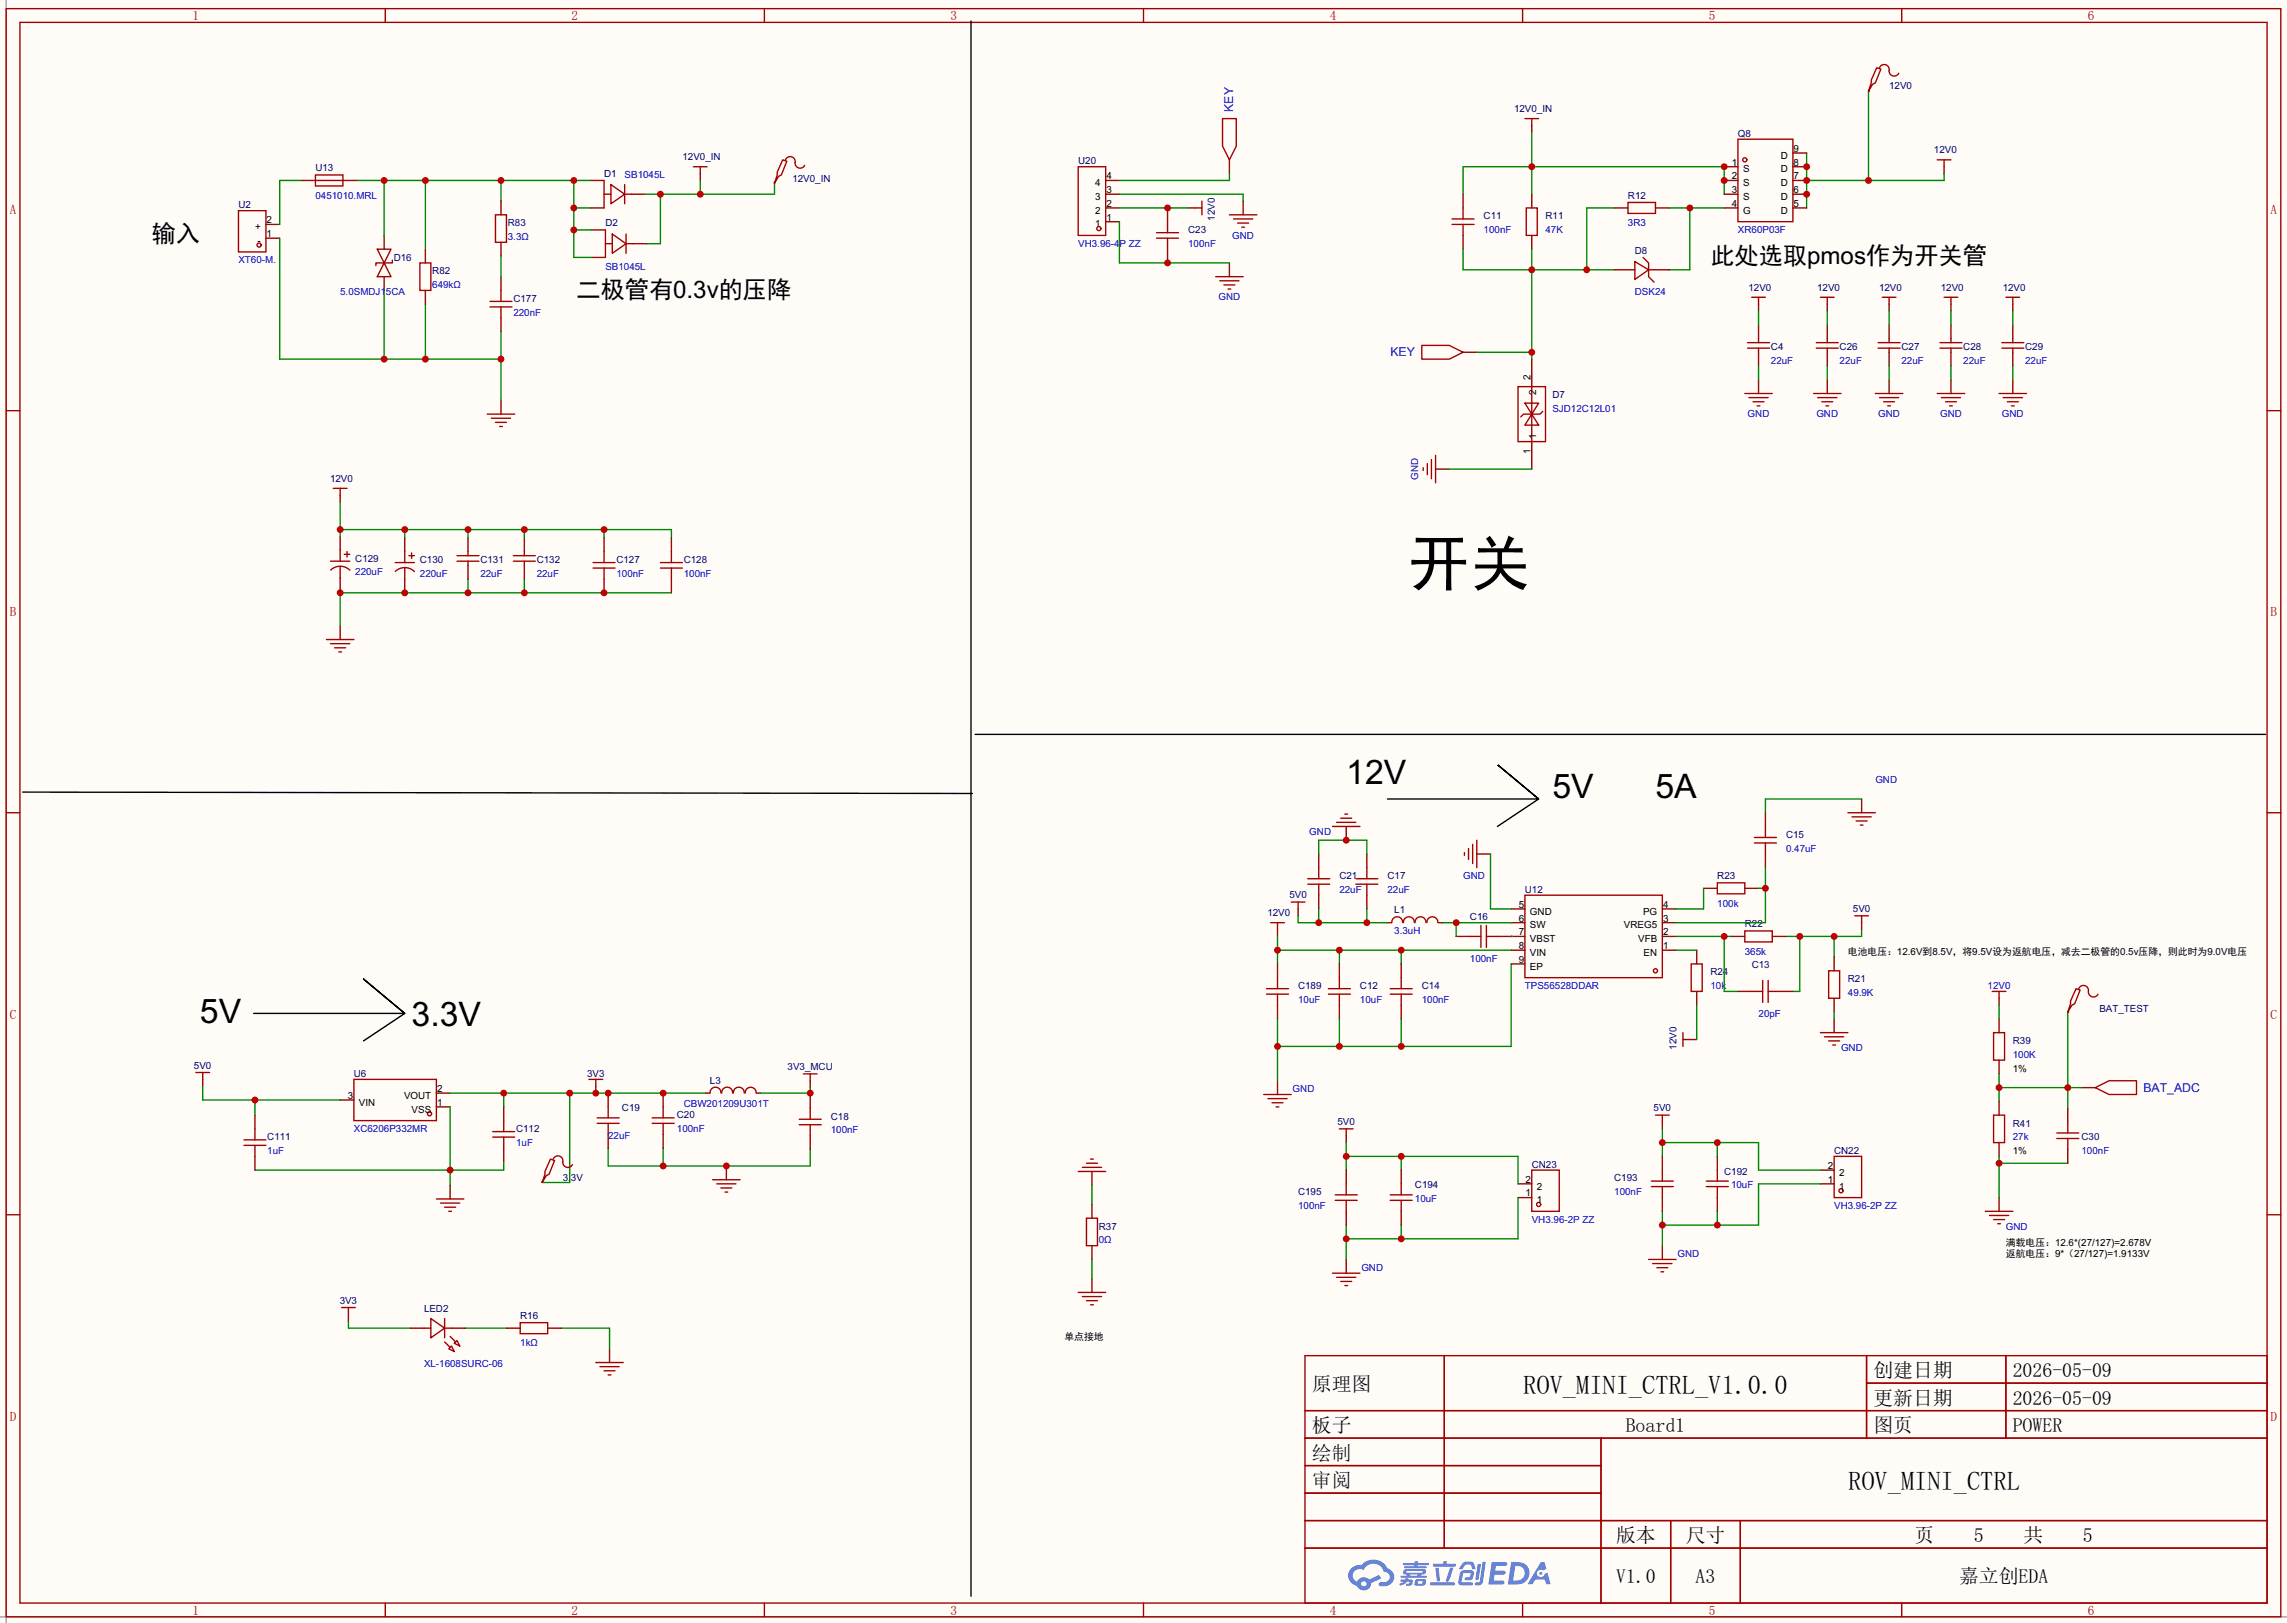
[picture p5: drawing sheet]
<svg xmlns="http://www.w3.org/2000/svg" width="423mm" height="300mm" viewBox="0 0 423 300" stroke-linecap="round" stroke-linejoin="round" font-family="sans-serif">
<defs><g id="words">
<text font-size="11.3" x="260.2" y="108.1">开关</text>
<g font-size="6.3">
<text x="248.8" y="144.9">12V</text>
<text x="286.9" y="147.4">5V</text>
<text x="305.9" y="147.4">5A</text>
<text x="37" y="189.1">5V</text>
<text x="76.1" y="189.6">3.3V</text>
</g>
<g font-size="4.9">
<text x="281.5" y="257.7">ROV_MINI_CTRL_V1.0.0</text>
<text x="341.6" y="275.4">ROV_MINI_CTRL</text>
</g>
<g font-size="4.5">
<text x="28.1" y="44.7">输入</text>
<text x="316.1" y="48.8">此处选取pmos作为开关管</text>
<text x="106.6" y="55.1">二极管有0.3v的压降</text>
</g>
<g font-size="3.7">
<text x="242.4" y="257">原理图</text>
<text x="346.2" y="254.5">创建日期</text>
<text x="372" y="254.5">2026-05-09</text>
<text x="346.2" y="259.6">更新日期</text>
<text x="372" y="259.6">2026-05-09</text>
<text x="242.4" y="264.7">板子</text>
<text x="242.4" y="269.7">绘制</text>
<text x="300.4" y="264.7">Board1</text>
<text x="346.2" y="264.7">图页</text>
<text x="372" y="264.7">POWER</text>
<text x="242.4" y="274.8">审阅</text>
<text x="298.7" y="285">版本</text>
<text x="311.5" y="285">尺寸</text>
<text x="353.8" y="285">页</text>
<text x="364.8" y="285">5</text>
<text x="374" y="285">共</text>
<text x="385" y="285">5</text>
<text x="298.7" y="292.6">V1.0</text>
<text x="313.4" y="292.6">A3</text>
<text x="362.1" y="292.6">嘉立创EDA</text>
</g>
<g font-size="2.4" fill="#a00000">
<text x="35.6" y="3.7">1</text>
<text x="105.6" y="3.7">2</text>
<text x="175.7" y="3.7">3</text>
<text x="245.7" y="3.7">4</text>
<text x="315.8" y="3.7">5</text>
<text x="385.9" y="3.7">6</text>
<text x="1.8" y="39.6">A</text>
<text x="419.6" y="39.6">A</text>
<text x="1.8" y="113.9">B</text>
<text x="419.6" y="113.9">B</text>
<text x="1.8" y="188.2">C</text>
<text x="419.6" y="188.2">C</text>
<text x="1.8" y="262.5">D</text>
<text x="419.6" y="262.5">D</text>
<text x="35.6" y="298.4">1</text>
<text x="105.6" y="298.4">2</text>
<text x="175.7" y="298.4">3</text>
<text x="245.7" y="298.4">4</text>
<text x="315.8" y="298.4">5</text>
<text x="385.9" y="298.4">6</text>
</g>
<g font-size="2.3" fill="#00f">
<text x="227.9" y="20.6" transform="rotate(-90 227.9 20.6)">KEY</text>
<text x="257" y="65.8">KEY</text>
<text x="396.1" y="201.7">BAT_ADC</text>
</g>
<g font-size="1.8" fill="#000080">
<text x="349.1" y="16.4">12V0</text>
<text x="279.8" y="20.7">12V0_IN</text>
<text x="126.1" y="29.6">12V0_IN</text>
<text x="321.2" y="25.3">Q8</text>
<text x="357.4" y="28.3">12V0</text>
<text x="58.3" y="31.6">U13</text>
<text x="111.6" y="32.7">D1</text>
<text x="146.4" y="33.7">12V0_IN</text>
<text x="199.3" y="30.4">U20</text>
<text x="44.1" y="38.5">U2</text>
<text x="93.9" y="41.8">R83</text>
<text x="111.9" y="41.8">D2</text>
<text x="224.5" y="40.8" transform="rotate(-90 224.5 40.8)">12V0</text>
<text x="274.2" y="40.5">C11</text>
<text x="285.6" y="40.5">R11</text>
<text x="300.9" y="36.7">R12</text>
<text x="219.6" y="43.1">C23</text>
<text x="302.1" y="46.9">D8</text>
<text x="72.8" y="48.2">D16</text>
<text x="79.9" y="50.7">R82</text>
<text x="323.1" y="53.7">12V0</text>
<text x="335.8" y="53.7">12V0</text>
<text x="347.3" y="53.7">12V0</text>
<text x="358.7" y="53.7">12V0</text>
<text x="370.1" y="53.7">12V0</text>
<text x="94.9" y="55.8">C177</text>
<text x="327.3" y="64.7">C4</text>
<text x="340" y="64.7">C26</text>
<text x="351.4" y="64.7">C27</text>
<text x="362.8" y="64.7">C28</text>
<text x="374.3" y="64.7">C29</text>
<text x="286.9" y="73.6">D7</text>
<text x="61" y="89">12V0</text>
<text x="65.7" y="103.8">C129</text>
<text x="77.6" y="104">C130</text>
<text x="88.8" y="104">C131</text>
<text x="99.2" y="104">C132</text>
<text x="113.9" y="104">C127</text>
<text x="126.4" y="104">C128</text>
<text x="330.1" y="154.8">C15</text>
<text x="238.3" y="166">5V0</text>
<text x="247.5" y="162.5">C21</text>
<text x="256.4" y="162.5">C17</text>
<text x="281.8" y="165">U12</text>
<text x="317.4" y="162.5">R23</text>
<text x="234.2" y="169.3">12V0</text>
<text x="257.7" y="168.8">L1</text>
<text x="271.7" y="170.1">C16</text>
<text x="322.5" y="171.3">R22</text>
<text x="342.4" y="168.6">5V0</text>
<text x="323.7" y="179">C13</text>
<text x="239.9" y="182.8">C189</text>
<text x="251.3" y="182.8">C12</text>
<text x="262.8" y="182.8">C14</text>
<text x="316.1" y="180.2">R24</text>
<text x="341.5" y="181.5">R21</text>
<text x="388" y="187.1">BAT_TEST</text>
<text x="35.8" y="197.5">5V0</text>
<text x="145.5" y="197.8">3V3_MCU</text>
<text x="309.8" y="194" transform="rotate(-90 309.8 194)">12V0</text>
<text x="372" y="192.9">R39</text>
<text x="65.4" y="199">U6</text>
<text x="108.5" y="199">3V3</text>
<text x="131.2" y="200.3">L3</text>
<text x="95.4" y="209.2">C112</text>
<text x="114.9" y="205.4">C19</text>
<text x="125.1" y="206.7">C20</text>
<text x="153.5" y="206.9">C18</text>
<text x="247.2" y="207.9">5V0</text>
<text x="305.6" y="205.4">5V0</text>
<text x="372" y="208.2">R41</text>
<text x="49.4" y="210.7">C111</text>
<text x="283.1" y="215.8">CN23</text>
<text x="339" y="213.3">CN22</text>
<text x="384.7" y="210.7">C30</text>
<text x="104" y="218.3">3.3V</text>
<text x="239.9" y="220.9">C195</text>
<text x="261.5" y="219.6">C194</text>
<text x="298.3" y="218.3">C193</text>
<text x="318.6" y="217.1">C192</text>
<text x="203.1" y="227.2">R37</text>
<text x="62.8" y="240.9">3V3</text>
<text x="78.4" y="242.5">LED2</text>
<text x="96.1" y="243.7">R16</text>
</g>
<g font-size="1.8">
<text x="329.1" y="29.3">D</text>
<text x="331.5" y="28.1">9</text>
<text x="202.4" y="34.4">4</text>
<text x="204.5" y="33.1">4</text>
<text x="204.5" y="35.7">3</text>
<text x="320" y="30.6">1</text>
<text x="320" y="33.1">2</text>
<text x="320" y="35.7">3</text>
<text x="322.1" y="31.9">S</text>
<text x="322.1" y="34.4">S</text>
<text x="329.1" y="34.4">D</text>
<text x="329.1" y="31.9">D</text>
<text x="331.5" y="35.7">6</text>
<text x="331.5" y="33.1">7</text>
<text x="331.5" y="30.6">8</text>
<text x="49.3" y="41.3">2</text>
<text x="202.4" y="37">3</text>
<text x="202.4" y="39.5">2</text>
<text x="204.5" y="38.2">2</text>
<text x="204.5" y="40.8">1</text>
<text x="320" y="38.2">4</text>
<text x="322.1" y="37">S</text>
<text x="322.1" y="39.5">G</text>
<text x="329.1" y="39.5">D</text>
<text x="329.1" y="37">D</text>
<text x="331.5" y="38.2">5</text>
<text x="47.1" y="42.5">+</text>
<text x="47.6" y="45.1">-</text>
<text x="49.3" y="43.8">1</text>
<text x="202.4" y="42">1</text>
<text x="282.9" y="70.2" transform="rotate(-90 282.9 70.2)">2</text>
<text x="283.9" y="73" transform="rotate(-90 283.9 73)">2</text>
<text x="282.9" y="83.9" transform="rotate(-90 282.9 83.9)">1</text>
<text x="283.9" y="81.1" transform="rotate(-90 283.9 81.1)">1</text>
<text x="280.7" y="167.8">5</text>
<text x="307.3" y="167.8">4</text>
<text x="280.7" y="170.3">6</text>
<text x="280.7" y="172.8">7</text>
<text x="282.8" y="169">GND</text>
<text x="282.8" y="171.6">SW</text>
<text x="300.1" y="171.6">VREG5</text>
<text x="303.7" y="169">PG</text>
<text x="307.3" y="172.8">2</text>
<text x="307.3" y="170.3">3</text>
<text x="280.7" y="175.4">8</text>
<text x="280.7" y="177.9">9</text>
<text x="282.8" y="174.1">VBST</text>
<text x="282.8" y="176.7">VIN</text>
<text x="282.8" y="179.2">EP</text>
<text x="302.7" y="174.1">VFB</text>
<text x="303.8" y="176.7">EN</text>
<text x="307.3" y="175.4">1</text>
<text x="341.5" y="176.4">电池电压：12.6V到8.5V，将9.5V设为返航电压，减去二极管的0.5v压降，则此时为9.0V电压</text>
<text x="64.3" y="203.1">3</text>
<text x="74.7" y="203.1">VOUT</text>
<text x="80.8" y="201.8">2</text>
<text x="372" y="198">1%</text>
<text x="66.3" y="204.3">VIN</text>
<text x="76.1" y="205.6">VSS</text>
<text x="80.8" y="204.3">1</text>
<text x="372" y="213.3">1%</text>
<text x="281.9" y="221.1">1</text>
<text x="281.9" y="218.6">2</text>
<text x="284" y="219.8">2</text>
<text x="337.8" y="218.6">1</text>
<text x="337.8" y="216">2</text>
<text x="339.9" y="219.8">1</text>
<text x="339.9" y="217.3">2</text>
<text x="284" y="222.4">1</text>
<text x="370.7" y="230.3">满载电压：12.6*(27/127)=2.678V</text>
<text x="370.7" y="232.3">返航电压：9*（27/127)=1.9133V</text>
<text x="196.7" y="247.5">单点接地</text>
</g>
<g font-size="1.8" fill="#00f">
<text x="115.4" y="32.9">SB1045L</text>
<text x="58.3" y="36.7">0451010.MRL</text>
<text x="300.9" y="41.8">3R3</text>
<text x="93.9" y="44.3">3.3Ω</text>
<text x="199.3" y="45.6">VH3.96-4P ZZ</text>
<text x="219.6" y="45.6">100nF</text>
<text x="227.7" y="44.1">GND</text>
<text x="274.2" y="43.1">100nF</text>
<text x="285.6" y="43.1">47K</text>
<text x="321.2" y="43.1">XR60P03F</text>
<text x="44.1" y="48.7">XT60-M.</text>
<text x="79.9" y="53.2">649kΩ</text>
<text x="111.9" y="49.9">SB1045L</text>
<text x="62.9" y="54.5">5.0SMDJ15CA</text>
<text x="94.9" y="58.3">220nF</text>
<text x="225.2" y="55.5">GND</text>
<text x="302.1" y="54.5">DSK24</text>
<text x="327.3" y="67.2">22uF</text>
<text x="340" y="67.2">22uF</text>
<text x="351.4" y="67.2">22uF</text>
<text x="362.8" y="67.2">22uF</text>
<text x="374.3" y="67.2">22uF</text>
<text x="286.9" y="76.1">SJD12C12L01</text>
<text x="323" y="77.1">GND</text>
<text x="335.7" y="77.1">GND</text>
<text x="347.1" y="77.1">GND</text>
<text x="358.5" y="77.1">GND</text>
<text x="370" y="77.1">GND</text>
<text x="262.1" y="88.7" transform="rotate(-90 262.1 88.7)">GND</text>
<text x="65.7" y="106.3">220uF</text>
<text x="77.6" y="106.6">220uF</text>
<text x="88.8" y="106.6">22uF</text>
<text x="99.2" y="106.6">22uF</text>
<text x="113.9" y="106.6">100nF</text>
<text x="126.4" y="106.6">100nF</text>
<text x="346.6" y="144.7">GND</text>
<text x="242" y="154.3">GND</text>
<text x="330.1" y="157.4">0.47uF</text>
<text x="247.5" y="165">22uF</text>
<text x="256.4" y="165">22uF</text>
<text x="270.4" y="162.5">GND</text>
<text x="317.4" y="167.5">100k</text>
<text x="257.7" y="172.6">3.3uH</text>
<text x="271.7" y="177.7">100nF</text>
<text x="322.5" y="176.4">365k</text>
<text x="239.9" y="185.3">10uF</text>
<text x="251.3" y="185.3">10uF</text>
<text x="262.8" y="185.3">100nF</text>
<text x="281.8" y="182.8">TPS56528DDAR</text>
<text x="316.1" y="182.8">10k</text>
<text x="341.5" y="184">49.9K</text>
<text x="367.3" y="182.8">12V0</text>
<text x="325" y="187.9">20pF</text>
<text x="340.2" y="194.2">GND</text>
<text x="372" y="195.5">100K</text>
<text x="238.9" y="201.8">GND</text>
<text x="65.4" y="209.2">XC6206P332MR</text>
<text x="125.1" y="209.2">100nF</text>
<text x="126.4" y="204.6">CBW201209U301T</text>
<text x="153.5" y="209.4">100nF</text>
<text x="49.4" y="213.3">1uF</text>
<text x="95.4" y="211.7">1uF</text>
<text x="112.4" y="210.5">22uF</text>
<text x="372" y="210.7">27k</text>
<text x="384.7" y="213.3">100nF</text>
<text x="298.3" y="220.9">100nF</text>
<text x="319.9" y="219.6">10uF</text>
<text x="239.9" y="223.4">100nF</text>
<text x="261.5" y="222.1">10uF</text>
<text x="283.1" y="226">VH3.96-2P ZZ</text>
<text x="339" y="223.4">VH3.96-2P ZZ</text>
<text x="370.7" y="227.2">GND</text>
<text x="203.1" y="229.8">0Ω</text>
<text x="310" y="232.3">GND</text>
<text x="251.6" y="234.8">GND</text>
<text x="96.1" y="248.8">1kΩ</text>
<text x="78.4" y="252.6">XL-1608SURC-06</text>
</g>
</g></defs>
<path d="M0 0h422.7v299.9h-422.7z" fill="#fffcf7"/>
<path d="M1.1 0v299.9M0 298.8h422.7" fill="none" stroke="#999" stroke-width=".25"/>
<g fill="none" stroke="#a10000" stroke-width=".25">
<path d="M1.1 1.6h420.4v297.2h-420.4zM3.7 4.1h415.3v292.1h-415.3zM71.2 1.6v2.5M141.3 1.6v2.5M211.3 1.6v2.5M281.4 1.6v2.5M351.5 1.6v2.5M1.1 75.9h2.6M419 75.9h2.5M1.1 150.2h2.6M419 150.2h2.5M1.1 224.5h2.6"/>
<path d="M419 224.5h2.5M241.2 250.5h177.8v45.7h-177.8zM266.9 250.5v35.6M345 250.5v15.3M345 255.6h74M370.7 250.5v15.3M241.2 260.7h177.8M241.2 265.8h177.8M241.2 270.8h54.7M241.2 275.9h54.7M295.9 265.8v30.4M71.2 296.2v2.6"/>
<path d="M141.3 296.2v2.6M211.3 296.2v2.6M241.2 281h177.8M241.2 286.1h177.8M281.4 296.2v2.6M308.8 281v15.2M321.6 281v15.2M351.5 296.2v2.6"/>
</g>
<g fill="#5487ff">
<path d="M275.7 288.6h1.6a1.34 1.34 0 0 1 1.2 .2 .37 .37 0 0 1-.3 .6h-1.7l-.2 .9h1.6a.37 .37 0 0 1 .4 .4 .37 .37 0 0 1-.4 .3h-1.7l-.2 1.1h.8a1.26 1.26 0 0 1 1.2 .2 .36 .36 0 0 1-.3 .5h-2.6z"/>
<path d="M284.7 288.7h.7l.4 1.2-.6 .3a.72 .72 0 0 0-1.1 .2 .72 .72 0 0 0 .3 1 .72 .72 0 0 0 1-.3l.1-.3 .5-.2 .6 2.2h-.8l-.3-.9h-1.8l-.5 .9h-.9z"/>
<path d="M273.1 289h.6l-.4 2.8a.31 .31 0 0 1-.3 .2 .31 .31 0 0 1-.3-.3z"/>
<path d="M274 288.6h.6l-.5 3.7a.97 .97 0 0 1-1.6 .5l.2-.3 .6-.1 .2-.2z"/>
<path d="M270.3 288.9l.5-.3h1.2l.4 .4 .3 .9-.1 .1h-.5l-.3-.9h-.8l-.2 .1-.6 .8h-.5v-.2z"/>
<path d="M269.9 290.5l.5-.3h1.4a.69 .69 0 0 1 .6 .4 .69 .69 0 0 1-.1 .7 .74 .74 0 0 1-.8 .7h-.6a.27 .27 0 0 1-.2-.3 .27 .27 0 0 1 .3-.2l.6-.1 .2-.7-1.4 .1-.3 1.6h1.9a.28 .28 0 0 1 .2 .3 .28 .28 0 0 1-.3 .3l-1.9-.1-.4-.2-.1-.5z"/>
<path d="M264.3 292.4h4.3a.28 .28 0 0 1 .3 .3 .28 .28 0 0 1-.3 .3h-4.2l-.1-.2z"/>
<path d="M268 289.7h.6l-.8 2.4a.3 .3 0 0 1-.4 .2 .3 .3 0 0 1-.2-.2z"/>
<path d="M265.3 289.7h.6l.2 2.2-.2 .3-.4-.2z"/>
<path d="M264.8 289h1.9l.2-.5h.5l-.1 .5h1.5a.27 .27 0 0 1 .3 .3 .27 .27 0 0 1-.3 .2h-3.9l-.1-.1z"/>
<path d="M258.9 291.9h.7l.1-.2h.6l-.1 .2h.8a.7 .7 0 0 1-.5 1.1h-.7v-.3l.7-.2v-.2h-.5l-.5 .4-.8 .3-.1-.3 .8-.4h-.6z"/>
<path d="M259.3 288.8h2.1l.1-.2 .6-.1-.1 .3h1.9l.2 .3-.2 .1h-1.9l-.1 .2h1.6l.2 .3-.2 .1h-3.9l-.1-.3h1.8v-.3h-1.9l-.1-.1z"/>
<path d="M279.3 288.6l-.6 4.2h1.4a2.14 2.14 0 0 0 2.6-2.1 2.14 2.14 0 0 0-2.7-2.1zM280 289.4a1.37 1.37 0 0 1 1.8 1.2 1.37 1.37 0 0 1-1.5 1.5h-.7z"/>
<path d="M259.4 290.1a.47 .47 0 0 0-.1 .7 .47 .47 0 0 0 .6 .2l.1 .2h-1.2v.3h4.7l.2-.1-.2-.2h-.9l.1-.2a.6 .6 0 0 0 .7-.2 .6 .6 0 0 0 0-.8h-3.6zM260 290.3h2.8l.1 .1-.1 .2h-2.8zM260.6 291h1.4l-.1 .2h-1.2z"/>
<path d="M261.6 292a.9 .9 0 0 0-.1 1 2.48 2.48 0 0 0 1.9-.1 .84 .84 0 0 0 0-1.1h-1.4zM262.1 292.2h.7l.1 .3-.2 .2-.7-.1z"/>
<path d="M249.8 289.8a1.91 1.91 0 0 0-.6 1.9 1.91 1.91 0 0 0 1.6 1.4 1.35 1.35 0 0 0 1.5 .8 1.35 1.35 0 0 0 1.1-1.3l1.9-.9-.5-.7-1.8 .9a1.41 1.41 0 0 0-2.2 .4 1.25 1.25 0 0 1-.6-1.8 1.25 1.25 0 0 1 1.8-.4 1.97 1.97 0 0 1 2-1.1 1.97 1.97 0 0 1 1.7 1.5 .96 .96 0 0 1 1.1 .8 .96 .96 0 0 1-.9 1.1h-.6a.39 .39 0 0 0-.5 .3 .39 .39 0 0 0 .4 .4 1.87 1.87 0 0 0 1.9-.5 1.87 1.87 0 0 0 .3-2l-.6-.6-.4-.2a2.86 2.86 0 0 0-4.8-.6h-.3a2.27 2.27 0 0 0-1.5 .6zM251.6 292.7a.49 .49 0 0 1 .9 0 .49 .49 0 0 1-.9 0z"/>
<circle cx="284.8" cy="290.8" r=".27"/>
</g>
<g fill="none" stroke="#a10000" stroke-width=".25">
<path d="M44.1 38.9h5v7.7h-5zM90 76.5h5.1M90.8 77.3h3.6M91.6 78.1h2M92.3 78.8h.5"/>
<circle cx="47.9" cy="45.3" r=".38"/>
</g>
<path d="M49.1 44h2.6M49.1 41.5h2.6M92.6 74v2.5" fill="none" stroke="#870000" stroke-width=".25"/>
<path d="M51.7 44v22.4h40.9M71 53.7v12.7M78.6 56.2v10.2M92.6 61.3v12.7" fill="none" stroke="#008700" stroke-width=".25"/>
<g fill="#c00">
<circle cx="92.6" cy="66.4" r=".63"/>
<circle cx="78.6" cy="66.4" r=".63"/>
<circle cx="71" cy="66.4" r=".63"/>
</g>
<path d="M109.1 38.4h2.5M109.1 33.3h2.5M116.7 35.9h2.6M129.4 32.1v1.2M283.1 23.2v1.3" fill="none" stroke="#870000" stroke-width=".25"/>
<path d="M111.6 35.9h1.3M111.6 33.3v5.1M112.9 34.1l2.5 1.8-2.5 1.8zM115.4 35.9h1.3M115.4 34.1v3.6M128.1 30.8h2.6M129.4 30.8v1.3M281.8 21.9h2.6M283.1 21.9v1.3" fill="none" stroke="#a10000" stroke-width=".25"/>
<path d="M122 35.9v9.1h-2.5M129.4 33.3v2.6M143.1 33.9v2h-23.8" fill="none" stroke="#008700" stroke-width=".25"/>
<g fill="#c00">
<circle cx="122" cy="35.9" r=".63"/>
<circle cx="129.4" cy="35.9" r=".63"/>
</g>
<path d="M143.1 33.6v.3M109.3 47.6h2.6M109.3 42.5h2.6M117 45h2.5M37.5 199.5v1.2M62.9 203.3h2.5M80.6 204.5h2.6M80.6 202h2.6M64.4 242.9v1.3M75.8 245.4h2.6M83.4 245.4h2.6M112.6 249.2v2.6" fill="none" stroke="#870000" stroke-width=".25"/>
<g fill="none" stroke="#a10000" stroke-width=".25">
<path d="M144.7 29.5l.7 .3-1 2.5-.5 .3-.8 1.3 .5-1.6v-.5zM145.2 29.5a.93 .93 0 0 1 1.1-.5 .93 .93 0 0 1 .6 1 .94 .94 0 0 0 .7 1 .94 .94 0 0 0 1.1-.4M111.9 45h1.3M111.9 42.5v5.1M113.2 43.3l2.5 1.7-2.5 1.8zM115.7 45h1.3M115.7 43.3v3.5M36.2 198.2h2.5M37.5 198.2v1.3M65.4 199.5h15.2v7.6h-15.2zM63.1 241.6h2.6M64.4 241.6v1.3"/>
<path d="M78.4 245.4h1.2M79.6 243.7l2.6 1.7-2.6 1.8zM82.2 248l1 1M82.2 245.4h1.2M82.2 243.7v3.5M82.9 249.2l.5-.5 .5 1.1zM83.2 247l1 1M84.5 247.7l.5 1-1.1-.5zM110.1 251.8h5.1M110.9 252.6h3.5M111.6 253.3h2.1M112.4 254.1h.5"/>
<circle cx="79.4" cy="205.8" r=".38"/>
</g>
<path d="M256.4 147.6h28l-7.7-6.3 7.7 6.3-7.7 5.1M46.9 187.3h27.9l-7.6-6.4 7.6 6.4-7.6 5.1" fill="none" stroke="#000" stroke-width=".25"/>
<path d="M37.5 200.7v2.6h25.4M47.1 203.3v2.8M64.4 244.2v1.2h11.4M86 245.4h7.6M103.8 245.4h8.8v3.8" fill="none" stroke="#008700" stroke-width=".25"/>
<circle cx="47.1" cy="203.3" r=".63" fill="#c00"/>
<path d="M83.2 202h47.2M93.1 202v2.5M105.3 202v16.5h-5.1" fill="none" stroke="#008700" stroke-width=".25"/>
<g fill="#c00">
<circle cx="93.1" cy="202" r=".63"/>
<circle cx="105.3" cy="202" r=".63"/>
</g>
<path d="M83.2 219v2.6" fill="none" stroke="#870000" stroke-width=".25"/>
<path d="M80.6 221.6h5.1M81.4 222.3h3.6M82.2 223.1h2M82.9 223.8h.5" fill="none" stroke="#a10000" stroke-width=".25"/>
<path d="M83.2 204.5v14.5M93.1 214.7v1.5h-46" fill="none" stroke="#008700" stroke-width=".25"/>
<circle cx="83.2" cy="216.2" r=".63" fill="#c00"/>
<path d="M110.1 200.7v1.3" fill="none" stroke="#870000" stroke-width=".25"/>
<circle cx="110.1" cy="202" r=".63" fill="#c00"/>
<path d="M108.8 199.5h2.6M110.1 199.5v1.2M101.7 214.2l.8 .3-1 2.5-.5 .2-.8 1.3 .5-1.5v-.5zM102.2 214.2a.93 .93 0 0 1 1.2-.6 .93 .93 0 0 1 .6 1.1 .94 .94 0 0 0 .7 1 .94 .94 0 0 0 1.1-.5" fill="none" stroke="#a10000" stroke-width=".25"/>
<path d="M100.2 218.3v.2" fill="none" stroke="#870000" stroke-width=".25"/>
<path d="M112.4 212.2v3.3h37.3v-3.1M122.6 212.2v3.3" fill="none" stroke="#008700" stroke-width=".25"/>
<circle cx="122.6" cy="215.5" r=".63" fill="#c00"/>
<path d="M149.7 199.7v1.3M130.4 202h.8M139.8 202h.8" fill="none" stroke="#870000" stroke-width=".25"/>
<path d="M148.5 198.4h2.5M149.7 198.4v1.3M131.2 202a1.01 1.01 0 0 1 1-1.1 1.01 1.01 0 0 1 1 1.1M133.4 202a1.01 1.01 0 0 1 1-1.1 1.01 1.01 0 0 1 1 1.1M135.5 202a1.01 1.01 0 0 1 1-1.1 1.01 1.01 0 0 1 1 1.1M137.7 202a1.01 1.01 0 0 1 1-1.1 1.01 1.01 0 0 1 1 1.1" fill="none" stroke="#a10000" stroke-width=".25"/>
<path d="M140.6 202h9.1M149.7 201v1.3" fill="none" stroke="#008700" stroke-width=".25"/>
<circle cx="149.7" cy="202" r=".63" fill="#c00"/>
<path d="M62.9 91.5v1.3M62.9 115.6v2.6" fill="none" stroke="#870000" stroke-width=".25"/>
<path d="M61.6 90.2h2.5M62.9 90.2v1.3M60.3 118.2h5.1M61.1 118.9h3.5M61.8 119.7h2.1M62.6 120.5h.5" fill="none" stroke="#a10000" stroke-width=".25"/>
<path d="M62.9 109.5h61.2M62.9 109.3v6.3M86.5 107v2.5M96.9 107v2.5" fill="none" stroke="#008700" stroke-width=".25"/>
<g fill="#c00">
<circle cx="96.9" cy="109.5" r=".63"/>
<circle cx="86.5" cy="109.5" r=".63"/>
<circle cx="62.9" cy="109.5" r=".63"/>
</g>
<path d="M61.1 103.7h3.5M61.1 105.3a2.54 2.54 0 0 1 3.6 .1M62.9 101.7v2M62.9 104.7v2.1M63.6 102.4h1M64.1 101.9v1M73 104h3.6" fill="none" stroke="#a10000" stroke-width=".25"/>
<path d="M62.9 99.1v2.6M74.8 99.4v2.5M62.9 106.8v2.5M74.8 107v2.5" fill="none" stroke="#870000" stroke-width=".25"/>
<circle cx="74.8" cy="109.5" r=".63" fill="#c00"/>
<g fill="none" stroke="#a10000" stroke-width=".25">
<path d="M69.7 46h2.6l-1.3 2.6zM71 48.6l1.3 2.5h-2.6zM72.5 48.1v.5h-3v.5M323 64.3h4M323 63.3h4M325 62.6v.7M325 64.3v.8M335.7 64.3h4M335.7 63.3h4M337.7 62.6v.7M337.7 64.3v.8M347.1 64.3h4.1"/>
<path d="M347.1 63.3h4.1M349.1 62.6v.7M349.1 64.3v.8M358.5 64.3h4.1M358.5 63.3h4.1M360.6 62.6v.7M360.6 64.3v.8M370 64.3h4M370 63.3h4M372 62.6v.7M372 64.3v.8M73.1 105.6a2.54 2.54 0 0 1 3.5 0"/>
<path d="M74.8 101.9v2.1M74.8 105v2M75.6 102.7h1M76.1 102.2v1M84.5 102.7h4M84.5 103.7h4M86.5 101.9v.8M86.5 103.7v.8M94.9 102.7h4M94.9 103.7h4M96.9 101.9v.8M96.9 103.7v.8"/>
<path d="M199.3 216.5h5M200 215.7h3.6M200.8 215h2M201.5 214.2h.6M199.3 238.8h5M200 239.6h3.6M200.8 240.4h2M201.5 241.1h.6"/>
</g>
<g fill="none" stroke="#870000" stroke-width=".25">
<path d="M71 43.5v2.5M71 51.1v2.6M325 60v2.6M325 65.1v2.5M337.7 60v2.6M337.7 65.1v2.5M349.1 60v2.6M349.1 65.1v2.5M360.6 60v2.6M360.6 65.1v2.5M372 60v2.6M372 65.1v2.5"/>
<path d="M86.5 99.4v2.5M96.9 99.4v2.5M86.5 104.5v2.5M96.9 104.5v2.5M201.8 216.5v2.5M201.8 236.3v2.5"/>
</g>
<path d="M179.5 3.9v291.1M180.2 135.7h238.5M4.2 146.4l175.5 .2" fill="none" stroke="#000" stroke-width=".25"/>
<path d="M62.9 97.9h61.2v1.5M62.9 92.8v6.3M74.8 97.9v1.5M86.5 97.9v1.5M96.9 97.9v1.5M111.6 97.9v1.5M201.8 219v3.6M201.8 232.7v3.6" fill="none" stroke="#008700" stroke-width=".25"/>
<g fill="#c00">
<circle cx="86.5" cy="97.9" r=".63"/>
<circle cx="74.8" cy="97.9" r=".63"/>
<circle cx="96.9" cy="97.9" r=".63"/>
<circle cx="111.6" cy="97.9" r=".63"/>
<circle cx="62.9" cy="97.9" r=".63"/>
</g>
<path d="M134.2 215.5v2.5" fill="none" stroke="#870000" stroke-width=".25"/>
<circle cx="134.2" cy="215.5" r=".63" fill="#c00"/>
<path d="M131.7 218h5.1M132.5 218.8h3.5M133.2 219.5h2.1M134 220.3h.5" fill="none" stroke="#a10000" stroke-width=".25"/>
<path d="M112.4 202v2.5" fill="none" stroke="#870000" stroke-width=".25"/>
<circle cx="112.4" cy="202" r=".63" fill="#c00"/>
<path d="M47.1 206.1v2.5M47.1 213.7v2.5M93.1 204.5v2.6M93.1 212.2v2.5M112.4 209.6v2.6M122.6 202v2.5M149.7 202.3v2.5M149.7 209.9v2.5" fill="none" stroke="#870000" stroke-width=".25"/>
<g fill="none" stroke="#a10000" stroke-width=".25">
<path d="M45.1 211.7h4M45.1 210.6h4M47.1 208.6v2M47.1 211.7v2M91.1 210.1h4M91.1 209.1h4M93.1 207.1v2M93.1 210.1v2.1M110.4 206.6h4M110.4 207.6h4M112.4 204.5v2.1M112.4 207.6v2"/>
<path d="M147.7 207.8h4.1M147.7 206.8h4.1M149.7 204.8v2M149.7 207.8v2.1"/>
</g>
<circle cx="122.6" cy="202" r=".63" fill="#c00"/>
<path d="M111.6 107v2.5M122.6 209.6v2.6" fill="none" stroke="#870000" stroke-width=".25"/>
<path d="M120.5 206.6h4.1M120.5 207.6h4.1M122.6 204.5v2.1M122.6 207.6v2" fill="none" stroke="#a10000" stroke-width=".25"/>
<circle cx="111.6" cy="109.5" r=".63" fill="#c00"/>
<path d="M111.6 99.4v2.5M124.1 99.4v2.5M124.1 107v2.5M201.8 222.6v2.5M201.8 230.2v2.5M93.6 245.4h2.5M101.2 245.4h2.6" fill="none" stroke="#870000" stroke-width=".25"/>
<path d="M109.6 105h4.1M109.6 104h4.1M111.6 101.9v2.1M111.6 105v2M122 105h4.1M122 104h4.1M124.1 101.9v2.1M124.1 105v2M200.8 225.1h2v5.1h-2zM96.1 244.4h5.1v2.1h-5.1z" fill="none" stroke="#a10000" stroke-width=".25"/>
<path d="M65.9 33.3h43.2M71 33.3v10.2M78.6 33.3v12.7M92.6 33.3v3.9M106 33.3v14.3h3.3M106 38.4h3.1M106 42.5h3.3" fill="none" stroke="#008700" stroke-width=".25"/>
<g fill="#c00">
<circle cx="71" cy="33.3" r=".63"/>
<circle cx="78.6" cy="33.3" r=".63"/>
<circle cx="92.6" cy="33.3" r=".63"/>
<circle cx="106" cy="33.3" r=".63"/>
<circle cx="106" cy="38.4" r=".63"/>
<circle cx="106" cy="42.5" r=".63"/>
</g>
<path d="M55.8 33.3h-4.1v8.2M236.1 173v5.1M236.1 175.6h43.2M247.5 175.6v2.5M259 175.6v2.5" fill="none" stroke="#008700" stroke-width=".25"/>
<g fill="none" stroke="#870000" stroke-width=".25">
<path d="M92.6 37.2v2.5M219.6 38.4h1.3M359.3 30.8v1.3M78.6 46v2.6M78.6 53.7v2.5M92.6 44.8v2.5M92.6 51.1v2.6M92.6 58.7v2.6M325 56.2v1.3M337.7 56.2v1.3M349.1 56.2v1.3M360.6 56.2v1.3"/>
<path d="M372 56.2v1.3M236.1 171.8v1.2M312.3 192.1h1.3"/>
</g>
<g fill="none" stroke="#a10000" stroke-width=".25">
<path d="M91.6 39.7h2v5.1h-2zM220.9 38.4h1.2M222.1 37.2v2.5M358 29.5h2.6M359.3 29.5v1.3M77.6 48.6h2v5.1h-2zM90.6 56.7h4M90.6 55.7h4M92.6 53.7v2M92.6 56.7v2M323.7 54.9h2.6M325 54.9v1.3"/>
<path d="M336.4 54.9h2.6M337.7 54.9v1.3M347.9 54.9h2.5M349.1 54.9v1.3M359.3 54.9h2.5M360.6 54.9v1.3M370.7 54.9h2.6M372 54.9v1.3M234.8 170.5h2.6M236.1 170.5v1.3M311 190.8v2.6M311 192.1h1.3"/>
</g>
<g fill="#c00">
<circle cx="236.1" cy="175.6" r=".63"/>
<circle cx="247.5" cy="175.6" r=".63"/>
<circle cx="259" cy="175.6" r=".63"/>
</g>
<path d="M248.8 152.7v2.6M272.9 157.8h2.6M344 147.6v2.6M236.1 178.1v2.6M247.5 178.1v2.6M236.1 185.7v2.6M236.1 199.7v2.6M247.5 185.7v2.6M339 188.3v2.5M369.4 221.3v2.5" fill="none" stroke="#870000" stroke-width=".25"/>
<g fill="none" stroke="#a10000" stroke-width=".25">
<path d="M246.3 152.7h5M247 152h3.6M247.8 151.2h2M248.5 150.4h.5M270.6 157.6v.5M271.4 156.8v2M272.2 156v3.6M272.9 155.3v5M341.5 150.2h5.1M342.3 151h3.5M343 151.7h2.1M343.8 152.5h.5"/>
<path d="M234.1 183.7h4M234.1 182.7h4M236.1 180.7v2M236.1 183.7v2M245.5 183.7h4.1M245.5 182.7h4.1M247.5 180.7v2M247.5 183.7v2M336.4 190.8h5.1M337.2 191.6h3.5M337.9 192.4h2.1M338.7 193.1h.5"/>
<path d="M233.6 202.3h5M234.3 203h3.6M235.1 203.8h2M235.8 204.5h.5M366.9 223.8h5.1M367.7 224.6h3.5M368.4 225.4h2.1M369.2 226.1h.5"/>
</g>
<path d="M279.3 178.1v15.3h-43.2M236.1 188.3v11.4M247.5 188.3v5.1M259 188.3v5.1" fill="none" stroke="#008700" stroke-width=".25"/>
<g fill="#c00">
<circle cx="236.1" cy="193.4" r=".63"/>
<circle cx="247.5" cy="193.4" r=".63"/>
<circle cx="259" cy="193.4" r=".63"/>
</g>
<path d="M332.6 173v10.2h-1.3M339 173v3.9M344 171.8v1.2h-13.9" fill="none" stroke="#008700" stroke-width=".25"/>
<g fill="#c00">
<circle cx="339" cy="173" r=".63"/>
<circle cx="332.6" cy="173" r=".63"/>
</g>
<path d="M239.9 168v1.2M344 170.5v1.3M307.2 207.3v1.3M336.4 218.8h2.6M336.4 216.2h2.6" fill="none" stroke="#870000" stroke-width=".25"/>
<g fill="none" stroke="#a10000" stroke-width=".25">
<path d="M238.6 166.7h2.6M239.9 166.7v1.3M342.8 169.2h2.5M344 169.2v1.3M305.9 206.1h2.6M307.2 206.1v1.2M339 213.7h5v7.6h-5z"/>
<circle cx="340.2" cy="220" r=".38"/>
</g>
<path d="M307.2 211.1h17.8v5.1h11.4M307.2 208.6v5.1M317.4 211.1v2.6" fill="none" stroke="#008700" stroke-width=".25"/>
<g fill="#c00">
<circle cx="317.4" cy="211.1" r=".63"/>
<circle cx="307.2" cy="211.1" r=".63"/>
</g>
<path d="M307.2 230.2v2.5" fill="none" stroke="#870000" stroke-width=".25"/>
<path d="M304.7 232.7h5.1M305.4 233.5h3.6M306.2 234.3h2M307 235h.5" fill="none" stroke="#a10000" stroke-width=".25"/>
<path d="M336.4 218.8h-11.4v7.6h-17.8M307.2 223.8v6.4M317.4 223.8v2.6" fill="none" stroke="#008700" stroke-width=".25"/>
<g fill="#c00">
<circle cx="317.4" cy="226.4" r=".63"/>
<circle cx="307.2" cy="226.4" r=".63"/>
</g>
<path d="M280.5 218.8h2.6M307.2 213.7v2.5M317.4 213.7v2.5M384.7 201h2.5M280.5 221.3h2.6M307.2 221.3v2.5M317.4 221.3v2.5" fill="none" stroke="#870000" stroke-width=".25"/>
<g fill="none" stroke="#a10000" stroke-width=".25">
<path d="M283.1 216.2h5.1v7.6h-5.1zM305.2 219.3h4M305.2 218.3h4M307.2 216.2v2.1M307.2 219.3v2M315.3 219.3h4.1M315.3 218.3h4.1M317.4 216.2v2.1M317.4 219.3v2M387.2 201l2.6-1.3h5v2.6h-5z"/>
<circle cx="284.4" cy="222.6" r=".38"/>
</g>
<path d="M369.4 198.4v5.1M382.1 187v17.8M369.4 201h15.3" fill="none" stroke="#008700" stroke-width=".25"/>
<g fill="#c00">
<circle cx="382.1" cy="201" r=".63"/>
<circle cx="369.4" cy="201" r=".63"/>
</g>
<path d="M248.8 209.9v1.2" fill="none" stroke="#870000" stroke-width=".25"/>
<path d="M247.5 208.6h2.6M248.8 208.6v1.3" fill="none" stroke="#a10000" stroke-width=".25"/>
<path d="M248.8 213.7h31.7v5.1M248.8 211.1v5.1M259 213.7v2.5" fill="none" stroke="#008700" stroke-width=".25"/>
<g fill="#c00">
<circle cx="259" cy="213.7" r=".63"/>
<circle cx="248.8" cy="213.7" r=".63"/>
</g>
<path d="M248.8 232.7v2.6" fill="none" stroke="#870000" stroke-width=".25"/>
<path d="M246.3 235.3h5M247 236h3.6M247.8 236.8h2M248.5 237.6h.5" fill="none" stroke="#a10000" stroke-width=".25"/>
<path d="M248.8 226.4v6.3M259 226.4v2.5M280.5 221.3v7.6h-31.7" fill="none" stroke="#008700" stroke-width=".25"/>
<g fill="#c00">
<circle cx="259" cy="228.9" r=".63"/>
<circle cx="248.8" cy="228.9" r=".63"/>
</g>
<path d="M227.2 29.5v2.6M229.7 37.2v2.5M227.2 48.6v2.5M270.4 65.1h2.5M248.8 216.2v2.6M259 216.2v2.6M248.8 223.8v2.6M259 223.8v2.6" fill="none" stroke="#870000" stroke-width=".25"/>
<g fill="none" stroke="#a10000" stroke-width=".25">
<path d="M225.9 21.9h2.6v5.1l-1.3 2.5-1.3-2.5zM227.2 39.7h5.1M224.7 51.1h5M225.4 51.9h3.6M226.2 52.7h2M226.9 53.4h.6M228 40.5h3.5M228.7 41.2h2.1M229.5 42h.5M262.8 63.8h5l2.6 1.3-2.6 1.3h-5zM248.8 218.8v2M259 218.8v2"/>
<path d="M246.8 221.8h4M246.8 220.8h4M248.8 221.8v2M256.9 221.8h4.1M256.9 220.8h4.1M259 221.8v2"/>
</g>
<path d="M270.4 35.9v-5.1h48.2v5.1M283.1 24.5v11.4" fill="none" stroke="#008700" stroke-width=".25"/>
<circle cx="283.1" cy="30.8" r=".63" fill="#c00"/>
<path d="M270.4 38.4v2.1M282.1 38.4h2v5.1h-2zM300.9 37.4h5v2h-5zM268.4 41.5h4M268.4 40.5h4M270.4 41.5v2" fill="none" stroke="#a10000" stroke-width=".25"/>
<path d="M270.4 35.9v2.5M283.1 35.9v2.5M298.3 38.4h2.6M305.9 38.4h2.6M270.4 43.5v2.5M283.1 43.5v2.5" fill="none" stroke="#870000" stroke-width=".25"/>
<path d="M308.5 38.4h10.1M312.3 38.4v11.5h-3.8" fill="none" stroke="#008700" stroke-width=".25"/>
<circle cx="312.3" cy="38.4" r=".63" fill="#c00"/>
<path d="M345.3 16.8v16.5M333.9 28.3v10.1M359.3 32.1v1.2h-25.4" fill="none" stroke="#008700" stroke-width=".25"/>
<circle cx="345.3" cy="33.3" r=".63" fill="#c00"/>
<path d="M280.5 71.4h5.1v10.2h-5.1zM281.8 74.5h2.6l-1.3 2zM283.1 76.5l1.3 2.1h-2.6zM283.1 71.4v10.2M285.1 76l-.5 .5h-3l-.5 .5" fill="none" stroke="#a10000" stroke-width=".25"/>
<path d="M283.1 66.4v5M283.1 81.6v5.1" fill="none" stroke="#870000" stroke-width=".25"/>
<path d="M298.3 38.4h-5.1v11.5M270.4 46v3.9h27.9M283.1 46v20.4M272.9 65.1h10.2" fill="none" stroke="#008700" stroke-width=".25"/>
<g fill="#c00">
<circle cx="283.1" cy="49.9" r=".63"/>
<circle cx="293.2" cy="49.9" r=".63"/>
<circle cx="283.1" cy="65.1" r=".63"/>
</g>
<g fill="none" stroke="#870000" stroke-width=".25">
<path d="M55.8 33.3h2.5M63.4 33.3h2.5M325 70.2v2.5M337.7 70.2v2.5M349.1 70.2v2.5M360.6 70.2v2.5M372 70.2v2.5M265.3 86.7h2.5M279.3 175.6h2.5M279.3 173h2.5M279.3 170.5h2.5M279.3 168h2.5"/>
<path d="M279.3 178.1h2.5M307.2 175.6h2.6M307.2 173h2.6M307.2 170.5h2.6M307.2 168h2.6M313.6 175.6v2.5M314.8 164.2h2.6M319.9 173h2.6M322.5 164.2h2.5M327.5 173h2.6M339 176.9v2.5M313.6 183.2v2.5"/>
<path d="M339 184.5v2.5"/>
</g>
<g fill="none" stroke="#a10000" stroke-width=".25">
<path d="M58.3 32.3h5.1v2.1h-5.1zM58.3 33.3h5.1M322.5 72.7h5M323.2 73.5h3.6M324 74.2h2M324.7 75h.5M335.2 72.7h5M335.9 73.5h3.6M336.7 74.2h2M337.4 75h.5M346.6 72.7h5.1M347.3 73.5h3.6"/>
<path d="M348.1 74.2h2M348.9 75h.5M358 72.7h5.1M358.8 73.5h3.5M359.5 74.2h2.1M360.3 75h.5M369.4 72.7h5.1M370.2 73.5h3.6M371 74.2h2M371.7 75h.5M263 86.4v.5M263.8 85.7v2"/>
<path d="M264.5 84.9v3.6M265.3 84.1v5.1M281.8 165.4h25.4v15.3h-25.4zM312.5 178.1h2.1v5.1h-2.1zM317.4 163.1h5.1v2.1h-5.1zM322.5 172h5v2.1h-5zM337.9 179.4h2.1v5.1h-2.1z"/>
<circle cx="305.9" cy="179.4" r=".38"/>
</g>
<path d="M92.6 47.3v3.8M267.8 86.7h15.3M309.8 173h10.1M318.6 173v10.2h2.6M339 187v1.3" fill="none" stroke="#008700" stroke-width=".25"/>
<circle cx="318.6" cy="173" r=".63" fill="#c00"/>
<path d="M243.7 157.8v2.5M252.6 157.8v2.5M326.3 150.2v2.5M326.3 157.8v2.5M243.7 165.4v2.6M252.6 165.4v2.6M259 178.1v2.6M259 185.7v2.6" fill="none" stroke="#870000" stroke-width=".25"/>
<g fill="none" stroke="#a10000" stroke-width=".25">
<path d="M324.2 155.8h4.1M324.2 154.8h4.1M326.3 152.7v2.1M326.3 155.8v2M241.7 163.4h4M241.7 162.4h4M243.7 160.3v2.1M243.7 163.4v2M250.6 163.4h4M250.6 162.4h4M252.6 160.3v2.1M252.6 163.4v2"/>
<path d="M256.9 183.7h4.1M256.9 182.7h4.1M259 180.7v2M259 183.7v2"/>
</g>
<path d="M325 164.2h1.3M326.3 160.3v10.2h-16.5" fill="none" stroke="#008700" stroke-width=".25"/>
<circle cx="326.3" cy="164.2" r=".63" fill="#c00"/>
<path d="M344 147.6h-17.7v2.6M266.6 170.5h12.7M269.1 170.5v2.5M279.3 173h.1M314.8 164.2v3.8h-5" fill="none" stroke="#008700" stroke-width=".25"/>
<path d="M269.1 173h2.6M276.7 173h2.6" fill="none" stroke="#870000" stroke-width=".25"/>
<path d="M271.7 173h2M273.7 171v4.1M274.7 173h2M274.7 171v4.1" fill="none" stroke="#a10000" stroke-width=".25"/>
<circle cx="269.1" cy="170.5" r=".63" fill="#c00"/>
<path d="M256.4 170.5h.8M265.8 170.5h.8" fill="none" stroke="#870000" stroke-width=".25"/>
<path d="M257.2 170.5a1.01 1.01 0 0 1 1-1.1 1.01 1.01 0 0 1 1 1.1M259.4 170.5a1.01 1.01 0 0 1 1-1.1 1.01 1.01 0 0 1 1 1.1M261.5 170.5a1.01 1.01 0 0 1 1-1.1 1.01 1.01 0 0 1 1 1.1M263.7 170.5a1.01 1.01 0 0 1 1-1.1 1.01 1.01 0 0 1 1 1.1" fill="none" stroke="#a10000" stroke-width=".25"/>
<path d="M239.9 169.2v1.3h16.5M243.7 168v2.5M252.6 168v2.5" fill="none" stroke="#008700" stroke-width=".25"/>
<g fill="#c00">
<circle cx="252.6" cy="170.5" r=".63"/>
<circle cx="243.7" cy="170.5" r=".63"/>
</g>
<path d="M243.7 157.8v-2.5h8.9v2.5" fill="none" stroke="#008700" stroke-width=".25"/>
<circle cx="248.8" cy="155.3" r=".63" fill="#c00"/>
<g fill="none" stroke="#008700" stroke-width=".25">
<path d="M325 57.5v2.5M337.7 57.5v2.5M349.1 57.5v2.5M360.6 57.5v2.5M372 57.5v2.5M325 67.6v2.6M337.7 67.6v2.6M349.1 67.6v2.6M360.6 67.6v2.6M372 67.6v2.6M275.5 157.8v10.2h3.8M309.8 175.6h3.8"/>
<path d="M313.6 185.7v6.4M369.4 185.7v2.6M369.4 213.7v7.6M369.4 215h12.7"/>
</g>
<path d="M302.1 48.3l2.6 1.6-2.6 1.7zM303.7 47.6l1 1v2.5l1 1M368.2 183.2h2.5M368.4 190.8h2.1v5.1h-2.1zM369.4 183.2v1.3M368.4 206.1h2.1v5h-2.1z" fill="none" stroke="#a10000" stroke-width=".25"/>
<path d="M298.3 49.9h3.8M304.7 49.9h3.8M369.4 184.5v1.2M369.4 188.3v2.5M369.4 195.9v2.5M369.4 203.5v2.6M369.4 211.1v2.6" fill="none" stroke="#870000" stroke-width=".25"/>
<circle cx="369.4" cy="215" r=".63" fill="#c00"/>
<path d="M345.3 16.8h.1M318.6 30.8h2.6M321.2 183.2h2.5M328.8 183.2h2.5M382.1 187h.1M382.1 204.8v2.5M382.1 212.4v2.6" fill="none" stroke="#870000" stroke-width=".25"/>
<g fill="none" stroke="#a10000" stroke-width=".25">
<path d="M346.8 12.5l.8 .3-1 2.5-.5 .3-.8 1.2 .5-1.5v-.5zM347.3 12.5a.93 .93 0 0 1 1.2-.5 .93 .93 0 0 1 .6 1 .94 .94 0 0 0 .7 1 .94 .94 0 0 0 1.1-.5M321.2 25.7h10.1v15.3h-10.1zM323.7 183.2h2.1M325.8 181.2v4M326.8 183.2h2M326.8 181.2v4M383.7 182.7l.7 .3-1 2.5-.5 .2-.8 1.3 .6-1.5v-.5zM384.2 182.7a.93 .93 0 0 1 1.1-.6 .93 .93 0 0 1 .7 1.1 .94 .94 0 0 0 .6 1 .94 .94 0 0 0 1.1-.5M380.1 210.4h4.1M380.1 209.4h4.1M382.1 207.3v2.1"/>
<path d="M382.1 210.4v2"/>
<circle cx="322.5" cy="29.5" r=".38"/>
</g>
<circle cx="318.6" cy="30.8" r=".63" fill="#c00"/>
<path d="M318.6 33.3h2.6" fill="none" stroke="#870000" stroke-width=".25"/>
<circle cx="318.6" cy="33.3" r=".63" fill="#c00"/>
<path d="M318.6 35.9h2.6M318.6 38.4h2.6M331.3 35.9h2.6M331.3 38.4h2.6" fill="none" stroke="#870000" stroke-width=".25"/>
<circle cx="333.9" cy="35.9" r=".63" fill="#c00"/>
<path d="M331.3 33.3h2.6" fill="none" stroke="#870000" stroke-width=".25"/>
<circle cx="333.9" cy="33.3" r=".63" fill="#c00"/>
<path d="M331.3 30.8h2.6" fill="none" stroke="#870000" stroke-width=".25"/>
<circle cx="333.9" cy="30.8" r=".63" fill="#c00"/>
<path d="M204.3 33.3h2.6M204.3 35.9h2.6M204.3 38.4h2.6M331.3 28.3h2.6M204.3 41h2.6M215.8 46v2.6" fill="none" stroke="#870000" stroke-width=".25"/>
<g fill="none" stroke="#a10000" stroke-width=".25">
<path d="M199.3 30.8h5v12.7h-5z"/>
<circle cx="203.1" cy="42.2" r=".38"/>
</g>
<path d="M206.9 35.9h22.8v1.3M206.9 38.4h12.7M227.2 32.1v1.2h-20.3M206.9 41v7.6h20.3" fill="none" stroke="#008700" stroke-width=".25"/>
<circle cx="215.8" cy="48.6" r=".63" fill="#c00"/>
<path d="M215.8 38.4v2.6" fill="none" stroke="#870000" stroke-width=".25"/>
<circle cx="215.8" cy="38.4" r=".63" fill="#c00"/>
<path d="M213.7 44h4.1M213.7 43h4.1M215.8 41v2M215.8 44v2" fill="none" stroke="#a10000" stroke-width=".25"/>
<use href="#words"/>
</svg>
